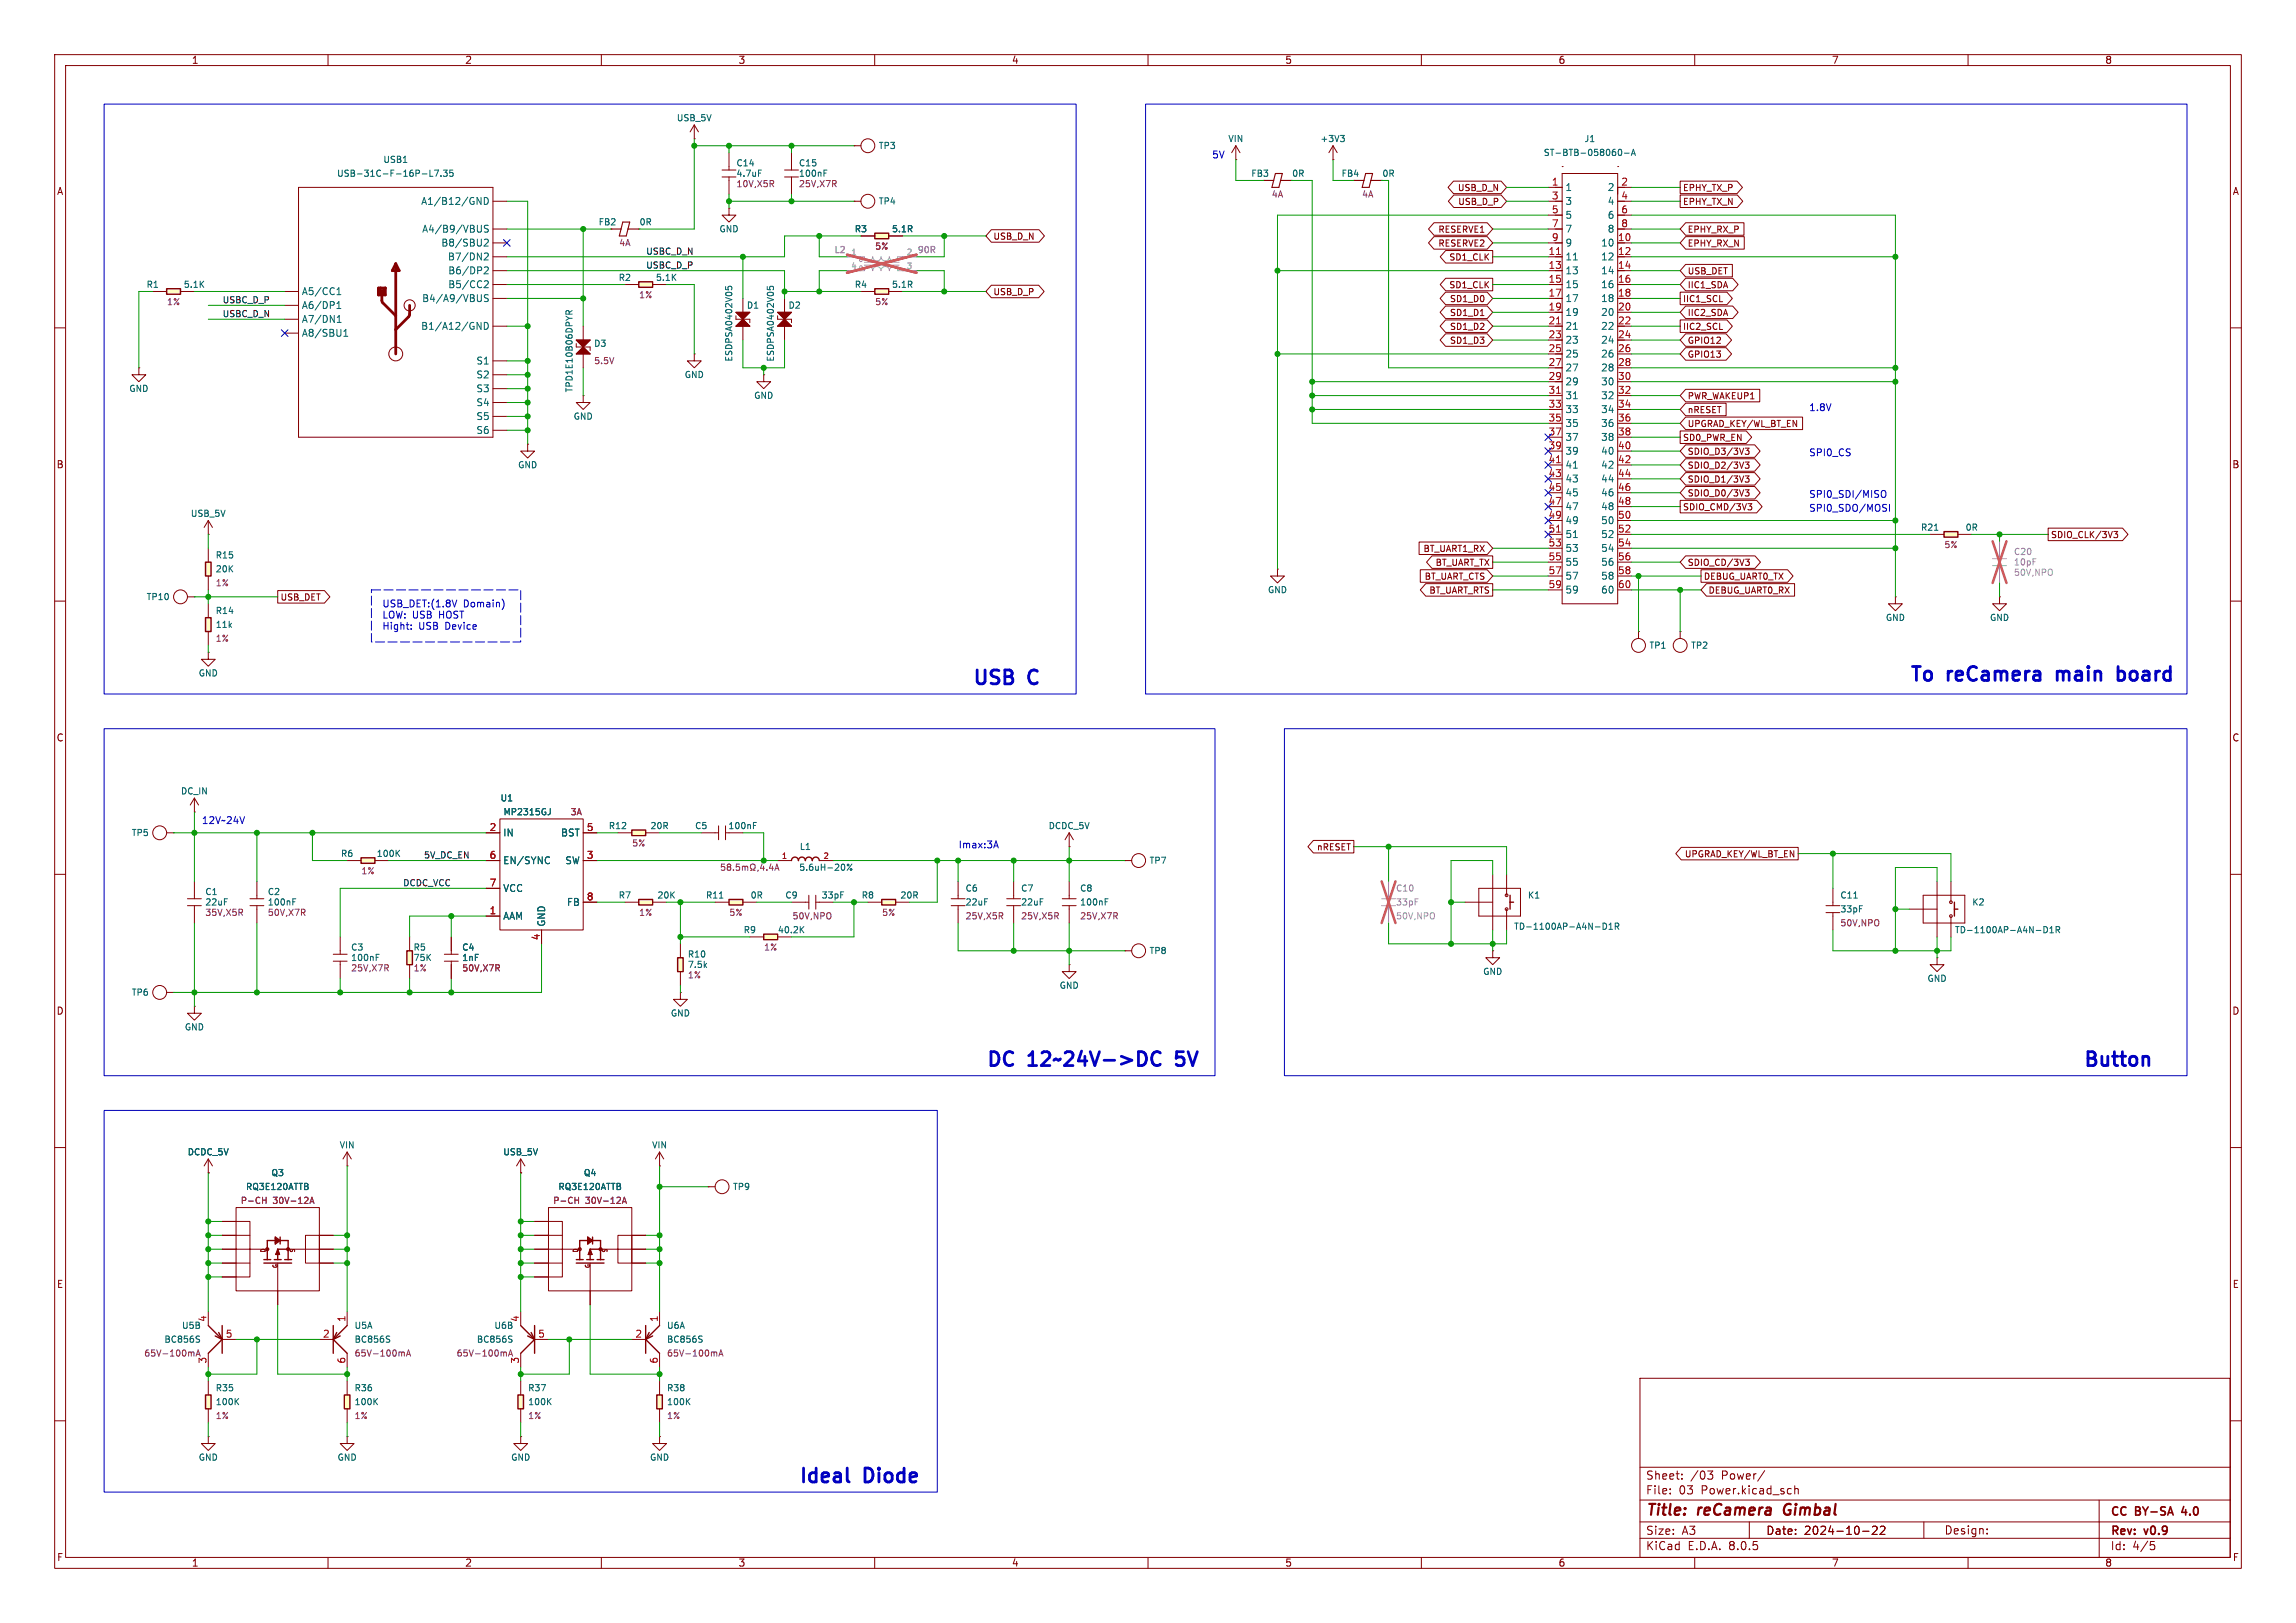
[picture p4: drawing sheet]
<svg xmlns="http://www.w3.org/2000/svg" width="420mm" height="297mm" viewBox="0 0 420 297" stroke-linecap="round" stroke-linejoin="round" font-family="sans-serif">
<defs><g id="words">
<g font-size="3.5" fill="#0000c2">
<text x="177.8" y="125.5">USB</text>
<text x="188.4" y="125.5">C</text>
<text x="349.2" y="124.8">To</text>
<text x="356.4" y="124.8">reCamera</text>
<text x="377.4" y="124.8">main</text>
<text x="389.6" y="124.8">board</text>
<text x="180.3" y="195.3">DC</text>
<text x="188.4" y="195.3">12~24V-&gt;DC</text>
<text x="216.4" y="195.3">5V</text>
<text x="381" y="195.3">Button</text>
<text x="146" y="271.5">Ideal</text>
<text x="158.3" y="271.5">Diode</text>
</g>
<g font-size="2.8" fill="#840000">
<text x="301" y="277.9">Title:</text>
<text x="310.6" y="277.9">reCamera</text>
<text x="327.2" y="277.9">Gimbal</text>
</g>
<g font-size="2.1" fill="#840000">
<text x="301" y="273.7">File:</text>
<text x="301" y="271">Sheet:</text>
<text x="307.1" y="273.7">03</text>
<text x="309.2" y="271">/03</text>
<text x="311.2" y="273.7">Power.kicad_sch</text>
<text x="314.9" y="271">Power/</text>
<text x="301" y="281.1">Size:</text>
<text x="307.6" y="281.1">A3</text>
<text x="323" y="281.1">Date:</text>
<text x="330" y="281.1">2024-10-22</text>
<text x="355.6" y="281">Design:</text>
<text x="386" y="277.8">CC</text>
<text x="386" y="281.3">Rev:</text>
<text x="390.7" y="277.8">BY-SA</text>
<text x="392.4" y="281.3">v0.9</text>
<text x="399.8" y="277.8">4.0</text>
<text x="301" y="283.9">KiCad</text>
<text x="308.7" y="283.9">E.D.A.</text>
<text x="316.3" y="283.9">8.0.5</text>
<text x="386" y="283.9">Id:</text>
<text x="390.1" y="283.9">4/5</text>
</g>
<g font-size="1.8" fill="#840000">
<text x="35" y="11.9">1</text>
<text x="85" y="11.9">2</text>
<text x="135" y="11.9">3</text>
<text x="185" y="11.9">4</text>
<text x="235" y="11.9">5</text>
<text x="285" y="11.9">6</text>
<text x="335" y="11.9">7</text>
<text x="385" y="11.9">8</text>
<text x="10.3" y="35.9">A</text>
<text x="408.3" y="35.9">A</text>
<text x="10.3" y="85.9">B</text>
<text x="408.2" y="85.9">B</text>
<text x="10.3" y="135.9">C</text>
<text x="408.2" y="135.9">C</text>
<text x="10.3" y="185.9">D</text>
<text x="408.2" y="185.9">D</text>
<text x="10.3" y="235.9">E</text>
<text x="408.3" y="235.9">E</text>
<text x="10.3" y="285.9">F</text>
<text x="35" y="286.9">1</text>
<text x="85" y="286.9">2</text>
<text x="135" y="286.9">3</text>
<text x="185" y="286.9">4</text>
<text x="235" y="286.9">5</text>
<text x="285" y="286.9">6</text>
<text x="335" y="286.9">7</text>
<text x="385" y="286.9">8</text>
<text x="408.3" y="285.9">F</text>
</g>
<g font-size="1.8" fill="#0000c2">
<text x="221.6" y="29.2">5V</text>
<text x="330.8" y="75.3">1.8V</text>
<text x="330.8" y="83.6">SPI0_CS</text>
<text x="330.8" y="93.7">SPI0_SDO/MOSI</text>
<text x="330.8" y="91.2">SPI0_SDI/MISO</text>
<text x="69.8" y="111.2">USB_DET:(1.8V</text>
<text x="69.8" y="113.3">LOW: USB</text>
<text x="80.4" y="113.3">HOST</text>
<text x="84.7" y="111.2">Domain)</text>
<text x="69.8" y="115.3">Hight:</text>
<text x="76.6" y="115.3">USB</text>
<text x="81.6" y="115.3">Device</text>
<text x="36.8" y="150.9">12V~24V</text>
<text x="175.3" y="155.3">Imax:3A</text>
</g>
<g font-size="1.8" fill="#a90000">
<text x="283.8" y="34">1</text>
<text x="296.5" y="34">2</text>
<text x="283.8" y="36.6">3</text>
<text x="283.8" y="39.1">5</text>
<text x="283.8" y="41.7">7</text>
<text x="296.5" y="36.6">4</text>
<text x="296.5" y="39.1">6</text>
<text x="296.5" y="41.7">8</text>
<text x="283.2" y="46.7">11</text>
<text x="283.8" y="44.2">9</text>
<text x="295.9" y="44.2">10</text>
<text x="295.9" y="46.7">12</text>
<text x="283.2" y="49.3">13</text>
<text x="283.2" y="51.8">15</text>
<text x="295.9" y="49.3">14</text>
<text x="295.9" y="51.8">16</text>
<text x="283.2" y="54.4">17</text>
<text x="283.2" y="56.9">19</text>
<text x="283.2" y="59.4">21</text>
<text x="295.9" y="54.4">18</text>
<text x="295.9" y="56.9">20</text>
<text x="295.9" y="59.4">22</text>
<text x="283.2" y="62">23</text>
<text x="283.2" y="64.5">25</text>
<text x="295.9" y="62">24</text>
<text x="295.9" y="64.5">26</text>
<text x="283.2" y="67.1">27</text>
<text x="283.2" y="69.6">29</text>
<text x="295.9" y="67.1">28</text>
<text x="295.9" y="69.6">30</text>
<text x="283.2" y="72.1">31</text>
<text x="283.2" y="74.7">33</text>
<text x="283.2" y="77.2">35</text>
<text x="295.9" y="72.1">32</text>
<text x="295.9" y="74.7">34</text>
<text x="295.9" y="77.2">36</text>
<text x="283.2" y="79.8">37</text>
<text x="283.2" y="82.3">39</text>
<text x="295.9" y="79.8">38</text>
<text x="295.9" y="82.3">40</text>
<text x="283.2" y="84.8">41</text>
<text x="283.2" y="87.4">43</text>
<text x="283.2" y="89.9">45</text>
<text x="295.9" y="84.8">42</text>
<text x="295.9" y="87.4">44</text>
<text x="295.9" y="89.9">46</text>
<text x="283.2" y="92.5">47</text>
<text x="283.2" y="95">49</text>
<text x="295.9" y="92.5">48</text>
<text x="295.9" y="95">50</text>
<text x="283.2" y="97.5">51</text>
<text x="283.2" y="100.1">53</text>
<text x="295.9" y="97.5">52</text>
<text x="295.9" y="100.1">54</text>
<text x="283.2" y="102.6">55</text>
<text x="283.2" y="105.2">57</text>
<text x="283.2" y="107.7">59</text>
<text x="295.9" y="102.6">56</text>
<text x="295.9" y="105.2">58</text>
<text x="295.9" y="107.7">60</text>
<text x="89.5" y="152.1">2</text>
<text x="107.2" y="152.1">5</text>
<text x="89.5" y="157.2">6</text>
<text x="107.2" y="157.2">3</text>
<text x="89.5" y="167.4">1</text>
<text x="89.5" y="162.3">7</text>
<text x="107.2" y="164.8">8</text>
<text x="98.8" y="172.2" transform="rotate(-90 98.8 172.2)">4</text>
<text x="41.2" y="244.9">5</text>
<text x="59" y="244.9">2</text>
<text x="63.2" y="242" transform="rotate(-90 63.2 242)">1</text>
<text x="98.4" y="244.9">5</text>
<text x="116.1" y="244.9">2</text>
<text x="120.4" y="242" transform="rotate(-90 120.4 242)">1</text>
<text x="37.8" y="249.6" transform="rotate(-90 37.8 249.6)">3</text>
<text x="63.2" y="249.6" transform="rotate(-90 63.2 249.6)">6</text>
<text x="95" y="249.6" transform="rotate(-90 95 249.6)">3</text>
<text x="120.4" y="249.6" transform="rotate(-90 120.4 249.6)">6</text>
</g>
<g font-size="1.8" fill="#006464">
<text x="286.3" y="35.2">1</text>
<text x="294" y="35.2">2</text>
<text x="76.9" y="37.7">A1/B12/GND</text>
<text x="286.3" y="37.7">3</text>
<text x="286.3" y="40.2">5</text>
<text x="294" y="37.7">4</text>
<text x="294" y="40.2">6</text>
<text x="77.1" y="42.8">A4/B9/VBUS</text>
<text x="80.6" y="45.3">B8/SBU2</text>
<text x="81.8" y="47.9">B7/DN2</text>
<text x="286.3" y="47.9">11</text>
<text x="286.3" y="42.8">7</text>
<text x="286.3" y="45.3">9</text>
<text x="292.8" y="45.3">10</text>
<text x="292.8" y="47.9">12</text>
<text x="294" y="42.8">8</text>
<text x="81.9" y="52.9">B5/CC2</text>
<text x="81.9" y="50.4">B6/DP2</text>
<text x="286.3" y="50.4">13</text>
<text x="286.3" y="52.9">15</text>
<text x="292.8" y="50.4">14</text>
<text x="292.8" y="52.9">16</text>
<text x="55.1" y="54.2">A5/CC1</text>
<text x="55.1" y="56.7">A6/DP1</text>
<text x="55.1" y="59.3">A7/DN1</text>
<text x="77.1" y="55.5">B4/A9/VBUS</text>
<text x="286.3" y="55.5">17</text>
<text x="286.3" y="58">19</text>
<text x="292.8" y="55.5">18</text>
<text x="292.8" y="58">20</text>
<text x="55.1" y="61.8">A8/SBU1</text>
<text x="76.9" y="60.6">B1/A12/GND</text>
<text x="286.3" y="60.6">21</text>
<text x="286.3" y="63.1">23</text>
<text x="286.3" y="65.6">25</text>
<text x="292.8" y="60.6">22</text>
<text x="292.8" y="63.1">24</text>
<text x="292.8" y="65.6">26</text>
<text x="87" y="66.9">S1</text>
<text x="87" y="69.4">S2</text>
<text x="87" y="72">S3</text>
<text x="286.3" y="68.2">27</text>
<text x="286.3" y="70.7">29</text>
<text x="292.8" y="68.2">28</text>
<text x="292.8" y="70.7">30</text>
<text x="87" y="74.5">S4</text>
<text x="87" y="77.1">S5</text>
<text x="286.3" y="73.3">31</text>
<text x="286.3" y="75.8">33</text>
<text x="292.8" y="73.3">32</text>
<text x="292.8" y="75.8">34</text>
<text x="87" y="79.6">S6</text>
<text x="286.3" y="78.3">35</text>
<text x="286.3" y="80.9">37</text>
<text x="286.3" y="83.4">39</text>
<text x="292.8" y="78.3">36</text>
<text x="292.8" y="80.9">38</text>
<text x="292.8" y="83.4">40</text>
<text x="286.3" y="86">41</text>
<text x="286.3" y="88.5">43</text>
<text x="292.8" y="86">42</text>
<text x="292.8" y="88.5">44</text>
<text x="286.3" y="91">45</text>
<text x="286.3" y="93.6">47</text>
<text x="292.8" y="91">46</text>
<text x="292.8" y="93.6">48</text>
<text x="286.3" y="98.7">51</text>
<text x="286.3" y="101.2">53</text>
<text x="286.3" y="96.1">49</text>
<text x="292.8" y="98.7">52</text>
<text x="292.8" y="101.2">54</text>
<text x="292.8" y="96.1">50</text>
<text x="286.3" y="103.7">55</text>
<text x="286.3" y="106.3">57</text>
<text x="292.8" y="103.7">56</text>
<text x="292.8" y="106.3">58</text>
<text x="286.3" y="108.8">59</text>
<text x="292.8" y="108.8">60</text>
<text x="91.9" y="153.3">IN</text>
<text x="102.5" y="153.3">BST</text>
<text x="91.9" y="158.3">EN/SYNC</text>
<text x="103.3" y="158.3">SW</text>
<text x="91.9" y="163.4">VCC</text>
<text x="103.6" y="166">FB</text>
<text x="91.9" y="168.5">AAM</text>
<text x="99.9" y="169.7" transform="rotate(-90 99.9 169.7)">GND</text>
<text x="37.8" y="242" transform="rotate(-90 37.8 242)">4</text>
<text x="95" y="242" transform="rotate(-90 95 242)">4</text>
</g>
<g font-size="1.6" fill="#006464">
<text x="123.7" y="22.4">USB_5V</text>
<text x="160.6" y="27.5">TP3</text>
<text x="224.6" y="26.2">VIN</text>
<text x="241.4" y="26.2">+3V3</text>
<text x="282.3" y="28.7">ST-BTB-058060-A</text>
<text x="289.7" y="26.2">J1</text>
<text x="61.6" y="32.6">USB-31C-F-16P-L7.35</text>
<text x="70" y="30">USB1</text>
<text x="134.6" y="30.6">C14</text>
<text x="146" y="30.6">C15</text>
<text x="228.8" y="32.6">FB3</text>
<text x="236.3" y="32.6">0R</text>
<text x="245.3" y="32.6">FB4</text>
<text x="109.4" y="41.4">FB2</text>
<text x="116.9" y="41.4">0R</text>
<text x="160.6" y="37.6">TP4</text>
<text x="131.5" y="42.7">GND</text>
<text x="156.2" y="42.7">R3</text>
<text x="26.7" y="52.9">R1</text>
<text x="33.5" y="52.9">5.1K</text>
<text x="113.1" y="51.6">R2</text>
<text x="119.9" y="51.6">5.1K</text>
<text x="156.2" y="52.9">R4</text>
<text x="163.1" y="52.9">5.1R</text>
<text x="136.5" y="56.7">D1</text>
<text x="144.1" y="56.7">D2</text>
<text x="108.6" y="63.7">D3</text>
<text x="23.5" y="71.9">GND</text>
<text x="104.9" y="71.9" transform="rotate(-90 104.9 71.9)">TPD1E10B06DPYR</text>
<text x="125.1" y="69.4">GND</text>
<text x="134.2" y="66.3" transform="rotate(-90 134.2 66.3)">ESDPSA0402V05</text>
<text x="141.8" y="66.3" transform="rotate(-90 141.8 66.3)">ESDPSA0402V05</text>
<text x="104.8" y="77">GND</text>
<text x="137.8" y="73.2">GND</text>
<text x="94.7" y="85.9">GND</text>
<text x="34.8" y="94.8">USB_5V</text>
<text x="351.3" y="97.3">R21</text>
<text x="359.5" y="97.3">0R</text>
<text x="39.4" y="102.4">R15</text>
<text x="39.4" y="104.9">20K</text>
<text x="26.7" y="110">TP10</text>
<text x="39.4" y="112.6">R14</text>
<text x="231.8" y="108.8">GND</text>
<text x="344.9" y="113.8">GND</text>
<text x="363.9" y="113.8">GND</text>
<text x="39.4" y="115.1">11k</text>
<text x="301.6" y="118.9">TP1</text>
<text x="309.2" y="118.9">TP2</text>
<text x="36.2" y="124">GND</text>
<text x="33" y="145.6">DC_IN</text>
<text x="91.5" y="146.9">U1</text>
<text x="92" y="149.4">MP2315GJ</text>
<text x="24" y="153.2">TP5</text>
<text x="111.3" y="151.9">R12</text>
<text x="118.9" y="151.9">20R</text>
<text x="127" y="151.9">C5</text>
<text x="133.1" y="151.9">100nF</text>
<text x="146.2" y="155.7">L1</text>
<text x="191.7" y="151.9">DCDC_5V</text>
<text x="62.3" y="157">R6</text>
<text x="68.8" y="157">100K</text>
<text x="146.1" y="159.6">5.6uH-20%</text>
<text x="210.2" y="158.3">TP7</text>
<text x="37.5" y="164">C1</text>
<text x="48.9" y="164">C2</text>
<text x="113.1" y="164.6">R7</text>
<text x="120.1" y="164.6">20K</text>
<text x="129" y="164.6">R11</text>
<text x="137.2" y="164.6">0R</text>
<text x="143.5" y="164.6">C9</text>
<text x="150.2" y="164.6">33pF</text>
<text x="157.5" y="164.6">R8</text>
<text x="164.6" y="164.6">20R</text>
<text x="176.5" y="163.4">C6</text>
<text x="176.5" y="165.9">22uF</text>
<text x="186.7" y="163.4">C7</text>
<text x="186.7" y="165.9">22uF</text>
<text x="197.5" y="163.4">C8</text>
<text x="197.5" y="165.9">100nF</text>
<text x="279.4" y="164.6">K1</text>
<text x="336.5" y="164.6">C11</text>
<text x="336.5" y="167.2">33pF</text>
<text x="360.7" y="165.9">K2</text>
<text x="135.9" y="171">R9</text>
<text x="142.2" y="171">40.2K</text>
<text x="276.8" y="170.3">TD-1100AP-A4N-D1R</text>
<text x="357.5" y="171">TD-1100AP-A4N-D1R</text>
<text x="64.1" y="174.2">C3</text>
<text x="75.6" y="174.2">R5</text>
<text x="75.6" y="176.1">75K</text>
<text x="84.4" y="174.2">C4</text>
<text x="125.7" y="175.4">R10</text>
<text x="125.7" y="177.3">7.5k</text>
<text x="210.2" y="174.8">TP8</text>
<text x="271.2" y="178.6">GND</text>
<text x="352.5" y="179.9">GND</text>
<text x="24" y="182.4">TP6</text>
<text x="193.7" y="181.1">GND</text>
<text x="33.7" y="188.8">GND</text>
<text x="122.6" y="186.2">GND</text>
<text x="34.2" y="211.6">DCDC_5V</text>
<text x="49.5" y="215.4">Q3</text>
<text x="62" y="210.4">VIN</text>
<text x="92" y="211.6">USB_5V</text>
<text x="106.7" y="215.4">Q4</text>
<text x="119.2" y="210.4">VIN</text>
<text x="44.9" y="218">RQ3E120ATTB</text>
<text x="102" y="218">RQ3E120ATTB</text>
<text x="134" y="218">TP9</text>
<text x="30" y="245.9">BC856S</text>
<text x="33.2" y="243.4">U5B</text>
<text x="64.8" y="243.4">U5A</text>
<text x="64.8" y="245.9">BC856S</text>
<text x="87.1" y="245.9">BC856S</text>
<text x="90.3" y="243.4">U6B</text>
<text x="121.9" y="243.4">U6A</text>
<text x="121.9" y="245.9">BC856S</text>
<text x="39.4" y="254.8">R35</text>
<text x="39.4" y="257.3">100K</text>
<text x="64.8" y="254.8">R36</text>
<text x="64.8" y="257.3">100K</text>
<text x="96.5" y="254.8">R37</text>
<text x="96.5" y="257.3">100K</text>
<text x="121.9" y="254.8">R38</text>
<text x="121.9" y="257.3">100K</text>
<text x="36.2" y="267.5">GND</text>
<text x="61.6" y="267.5">GND</text>
<text x="93.4" y="267.5">GND</text>
<text x="118.8" y="267.5">GND</text>
</g>
<g font-size="1.6" fill="#840084">
<text x="134.6" y="32.6">4.7uF</text>
<text x="134.6" y="34.5">10V,X5R</text>
<text x="146" y="32.6">100nF</text>
<text x="146" y="34.5">25V,X7R</text>
<text x="232.5" y="36.4">4A</text>
<text x="249" y="36.4">4A</text>
<text x="113.2" y="45.3">4A</text>
<text x="160" y="45.9">5%</text>
<text x="30.4" y="56">1%</text>
<text x="116.8" y="54.8">1%</text>
<text x="160" y="56">5%</text>
<text x="108.6" y="66.8">5.5V</text>
<text x="355.6" y="100.5">5%</text>
<text x="39.4" y="107.5">1%</text>
<text x="39.4" y="117.6">1%</text>
<text x="104.3" y="149.4">3A</text>
<text x="115.5" y="155.1">5%</text>
<text x="66" y="160.2">1%</text>
<text x="37.5" y="165.9">22uF</text>
<text x="37.5" y="167.8">35V,X5R</text>
<text x="48.9" y="165.9">100nF</text>
<text x="48.9" y="167.8">50V,X7R</text>
<text x="116.8" y="167.8">1%</text>
<text x="133.3" y="167.8">5%</text>
<text x="161.2" y="167.8">5%</text>
<text x="144.9" y="168.4">50V,NPO</text>
<text x="176.5" y="168.4">25V,X5R</text>
<text x="186.7" y="168.4">25V,X5R</text>
<text x="197.5" y="168.4">25V,X7R</text>
<text x="336.5" y="169.7">50V,NPO</text>
<text x="64.1" y="176.1">100nF</text>
<text x="64.1" y="178">25V,X7R</text>
<text x="75.6" y="178">1%</text>
<text x="84.4" y="176.1">1nF</text>
<text x="84.4" y="178">50V,X7R</text>
<text x="125.7" y="179.2">1%</text>
<text x="139.7" y="174.2">1%</text>
<text x="43.9" y="220.5">P-CH</text>
<text x="49.9" y="220.5">30V-12A</text>
<text x="101.1" y="220.5">P-CH</text>
<text x="107.1" y="220.5">30V-12A</text>
<text x="26.3" y="248.5">65V-100mA</text>
<text x="64.8" y="248.5">65V-100mA</text>
<text x="83.4" y="248.5">65V-100mA</text>
<text x="121.9" y="248.5">65V-100mA</text>
<text x="39.4" y="259.9">1%</text>
<text x="64.8" y="259.9">1%</text>
<text x="96.5" y="259.9">1%</text>
<text x="121.9" y="259.9">1%</text>
</g>
<text font-size="1.6" fill="#009600" x="252.8" y="32.6">0R</text>
<g font-size="1.6" fill="#840000">
<text x="266.6" y="35.2">USB_D_N</text>
<text x="307.8" y="35.2">EPHY_TX_P</text>
<text x="266.6" y="37.7">USB_D_P</text>
<text x="307.8" y="37.7">EPHY_TX_N</text>
<text x="163.1" y="42.7">5.1R</text>
<text x="181.6" y="44.1">USB_D_N</text>
<text x="263" y="42.8">RESERVE1</text>
<text x="263" y="45.3">RESERVE2</text>
<text x="265" y="47.9">SD1_CLK</text>
<text x="308.6" y="45.3">EPHY_RX_N</text>
<text x="308.6" y="42.8">EPHY_RX_P</text>
<text x="265" y="53">SD1_CLK</text>
<text x="308.6" y="50.4">USB_DET</text>
<text x="308.6" y="53">IIC1_SDA</text>
<text x="181.6" y="54.2">USB_D_P</text>
<text x="265.1" y="58">SD1_D1</text>
<text x="265.1" y="55.5">SD1_D0</text>
<text x="307.8" y="55.5">IIC1_SCL</text>
<text x="308.6" y="58">IIC2_SDA</text>
<text x="265.1" y="63.1">SD1_D3</text>
<text x="265.1" y="60.6">SD1_D2</text>
<text x="307.8" y="60.6">IIC2_SCL</text>
<text x="308.6" y="63.1">GPIO12</text>
<text x="308.6" y="65.7">GPIO13</text>
<text x="308.6" y="75.8">nRESET</text>
<text x="308.6" y="73.3">PWR_WAKEUP1</text>
<text x="307.8" y="80.9">SD0_PWR_EN</text>
<text x="308.6" y="83.4">SDIO_D3/3V3</text>
<text x="308.6" y="78.4">UPGRAD_KEY/WL_BT_EN</text>
<text x="308.6" y="86">SDIO_D2/3V3</text>
<text x="308.6" y="88.5">SDIO_D1/3V3</text>
<text x="307.8" y="93.6">SDIO_CMD/3V3</text>
<text x="308.6" y="91.1">SDIO_D0/3V3</text>
<text x="260.3" y="101.2">BT_UART1_RX</text>
<text x="375.1" y="98.7">SDIO_CLK/3V3</text>
<text x="260.5" y="106.3">BT_UART_CTS</text>
<text x="262.5" y="103.8">BT_UART_TX</text>
<text x="308.6" y="103.8">SDIO_CD/3V3</text>
<text x="311.6" y="106.3">DEBUG_UART0_TX</text>
<text x="51.2" y="110.1">USB_DET</text>
<text x="261.3" y="108.8">BT_UART_RTS</text>
<text x="312.4" y="108.8">DEBUG_UART0_RX</text>
<text x="240.8" y="155.8">nRESET</text>
<text x="308.1" y="157.1">UPGRAD_KEY/WL_BT_EN</text>
</g>
<g font-size="1.6" fill="#0f0f0f">
<text x="118.1" y="46.7">USBC_D_N</text>
<text x="118.1" y="49.2">USBC_D_P</text>
<text x="40.6" y="58.1">USBC_D_N</text>
<text x="40.6" y="55.6">USBC_D_P</text>
<text x="77.5" y="157.2">5V_DC_EN</text>
<text x="73.7" y="162.2">DCDC_VCC</text>
</g>
<g font-size="1.6" fill="#989898">
<text x="152.5" y="46.5">L2</text>
<text x="167.8" y="46.5">90R</text>
<text x="368.3" y="101.8">C20</text>
<text x="255.3" y="163.4">C10</text>
<text x="255.3" y="165.9">33pF</text>
</g>
<g font-size="1.6" fill="#a1a1a1">
<text x="368.3" y="103.7">10pF</text>
<text x="368.3" y="105.6">50V,NPO</text>
<text x="255.3" y="168.4">50V,NPO</text>
</g>
<g font-size="1.4" fill="#aaa">
<text x="155.6" y="46.7">1</text>
<text x="165.8" y="46.7">2</text>
<text x="155.6" y="49.3">4</text>
<text x="165.8" y="49.3">3</text>
</g>
<g font-size="1.4" fill="#a90000">
<text x="142.9" y="157.2">1</text>
<text x="150.5" y="157.2">2</text>
</g>
<g font-size="1.1" fill="#840000">
<text x="48.8" y="229.3" transform="rotate(-90 48.8 229.3)">D</text>
<text x="51" y="232.2" transform="rotate(-90 51 232.2)">G</text>
<text x="54.2" y="229.3" transform="rotate(-90 54.2 229.3)">S</text>
<text x="105.9" y="229.3" transform="rotate(-90 105.9 229.3)">D</text>
<text x="108.1" y="232.2" transform="rotate(-90 108.1 232.2)">G</text>
<text x="111.3" y="229.3" transform="rotate(-90 111.3 229.3)">S</text>
</g>
</g></defs>
<g fill="none" stroke="#840000" stroke-width=".18">
<path d="M10 10h400v277h-400zM12 12h396v273h-396zM60 10v2M110 10v2M160 10v2M210 10v2M260 10v2M310 10v2M360 10v2M127 25.4h.1M127 22.9l-.8 1.2M127 22.9v2.5"/>
<path d="M127 22.9l.8 1.2M132.1 32.4h2.5M132.1 31.1h2.5M133.3 38.1v1.3h1.3l-1.3 1.2-1.2-1.2h1.2M133.3 38.1h.1M133.3 27.9v3.2M133.3 32.4v3.2M156.2 26.7h.1M156.2 26.7h1.3M10 60h2M134.6 57.2l2.6 2.5h-2.6l2.6-2.5zM134.6 58.4h2.6v.7"/>
<path d="M135.9 54.6v2.6M135.9 59.7v2.5M408 60h2M10 110h2M408 110h2M10 160h2M408 160h2M34.3 165.7h2.5M34.3 164.5h2.5M35.6 161.3v3.2M35.6 165.7v3.2M10 210h2"/>
<path d="M408 210h2M10 260h2M300 252.2h107.9v32.8h-107.9zM408 260h2M300 278.5h108M300 274.5h108M300 268.5h108M305.5 273.2v.2M305.5 272.5v.1M307.7 270.5v.2M307.7 269.8v.1M312.4 269.2h.9l-.5 .6 .4 .1 .1 .5-.3 .3h-.4"/>
<path d="M320 278.5v3M322.8 269.1l-1.3 1.9M327.5 272.4l.2 .1M327.7 273.3l-.2 .1M328.3 271.9v1.5M328.3 272.5l.2-.1 .4 .1v.9M342.5 279.4l.6-.1 .2 .1 .1 .3-1 1.1h1M343.9 279.4l.6-.1 .2 .1 .1 .3-.9 1.1h.9M351.9 278.5v2.9M363.5 279.8v.1M384 274.5v10.5M60 285v2"/>
<path d="M110 285v2M160 285v2M210 285v2M260 285v2M300 281.5h108M310 285v2M340.7 280.2h1.2M360 285v2M363.5 280.6v.1M393.4 282.1h.7M393.5 282.7h.4l.3 .2-.2 .6-.5 .1"/>
<circle cx="158.8" cy="26.7" r="1.27"/>
</g>
<path d="M326.6 275.5a1.26 1.26 0 0 0 0 1.6" fill="none" stroke="#840000" stroke-width=".4"/>
<path d="M399.5 275.7l-.4 1.1h.9" fill="none" stroke="#840000" stroke-width=".3"/>
<g fill="#840000" stroke="#840000" stroke-width=".18">
<path d="M134.6 59.7l1.3-1.3 1.3 1.3z"/>
<path d="M134.6 57.2h2.6l-1.3 1.2z"/>
</g>
<path d="M138.7 31.1h.6M132.7 52.4v.6M133.2 53v-.4l.2-.2 .4 .1v.5M41 164.5h.6" fill="none" stroke="#006464" stroke-width=".18"/>
<path d="M141.1 33.6l.4 .6M141.5 33.1v.4M44 167l.4 .5M44.3 166.5v.4" fill="none" stroke="#840084" stroke-width=".18"/>
<path d="M37.6 255.3h1v2.5h-1z" fill="#ffffc2"/>
<path d="M37.6 255.3h1v2.5h-1z" fill="none" stroke="#840000" stroke-width=".25"/>
<g fill="none" stroke="#840000" stroke-width=".18">
<path d="M120.6 213.4h.1M120.6 210.8l-.7 1.3M120.6 210.8v2.6M120.6 210.8l.8 1.3M129.5 217.2h.1M129.5 217.2h1.3M38.1 252.7v2.6M38.1 257.8v2.5"/>
<circle cx="132.1" cy="217.2" r="1.27"/>
</g>
<path d="M43.2 256.4l.5 .7M43.7 255.9l-.7 .7" fill="none" stroke="#006464" stroke-width=".18"/>
<path d="M116.8 164.6h2.6v1h-2.6z" fill="#ffffc2"/>
<path d="M116.8 164.6h2.6v1h-2.6z" fill="none" stroke="#840000" stroke-width=".25"/>
<path d="M114.3 165.1h2.5M119.4 165.1h2.5" fill="none" stroke="#840000" stroke-width=".18"/>
<path d="M124 175.3h1v2.5h-1z" fill="#ffffc2"/>
<path d="M124 175.3h1v2.5h-1z" fill="none" stroke="#840000" stroke-width=".25"/>
<path d="M124.5 172.7v2.6M124.5 177.8v2.5" fill="none" stroke="#840000" stroke-width=".18"/>
<path d="M116.8 51.6h2.6v1h-2.6z" fill="#ffffc2"/>
<path d="M116.8 51.6h2.6v1h-2.6z" fill="none" stroke="#840000" stroke-width=".25"/>
<path d="M114.3 52.1h2.5M127 64.8v1.2h1.3l-1.3 1.3-1.3-1.3h1.3M127 64.8h.1M144.8 165.1h3.2M148 163.8v2.6M149.2 163.8v2.6M149.2 165.1h.7M124.5 181.6v1.3h1.2l-1.2 1.3-1.3-1.3h1.3M124.5 181.6h.1" fill="none" stroke="#840000" stroke-width=".18"/>
<path d="M153.8 163.2h.5" fill="none" stroke="#006464" stroke-width=".18"/>
<path d="M111.8 41.9h1.8M113.9 40.6h1.3l-.6 2.6h-1.3zM114.9 41.9h1.9" fill="none" stroke="#840000" stroke-width=".2"/>
<path d="M139.7 170.9h2.5v1.1h-2.5z" fill="#ffffc2"/>
<path d="M139.7 170.9h2.5v1.1h-2.5z" fill="none" stroke="#840000" stroke-width=".25"/>
<path d="M137.2 171.5h2.5" fill="none" stroke="#840000" stroke-width=".18"/>
<path d="M146.5 170l.5 .7M147 169.6l-.6 .6" fill="none" stroke="#006464" stroke-width=".18"/>
<path d="M161.3 164.6h2.5v1h-2.5z" fill="#ffffc2"/>
<path d="M161.3 164.6h2.5v1h-2.5z" fill="none" stroke="#840000" stroke-width=".25"/>
<path d="M158.7 165.1h2.6M163.8 165.1h2.6" fill="none" stroke="#840000" stroke-width=".18"/>
<path d="M133.3 164.6h2.6v1h-2.6z" fill="#ffffc2"/>
<path d="M144.8 157.5a.64 .64 0 0 1 .6-.7 .64 .64 0 0 1 .6 .7 .64 .64 0 0 1 .7-.7 .64 .64 0 0 1 .6 .7 .64 .64 0 0 1 .7-.7 .64 .64 0 0 1 .6 .7 .64 .64 0 0 1 .6-.7 .64 .64 0 0 1 .7 .7M133.3 164.6h2.6v1h-2.6z" fill="none" stroke="#840000" stroke-width=".25"/>
<g fill="none" stroke="#840000" stroke-width=".18">
<path d="M30.5 152.4h1.2M31.7 152.4h.1M35.6 148.6h.1M35.6 146.1l-.8 1.2M35.6 146.1v2.5M35.6 146.1l.7 1.2M88.9 152.4h2.5M88.9 157.5h2.5M91.4 149.9h15.3v20.3h-15.3zM106.7 152.4h2.5M106.7 157.5h2.5M142.2 157.5h2.6"/>
<path d="M149.9 157.5h2.5M81.3 175.9h2.5M81.3 174.6h2.5M82.5 171.5v3.1M82.5 175.9v3.2M88.9 167.6h2.5M88.9 162.6h2.5M99.1 170.2v2.5M106.7 165.1h2.5M130.8 165.1h2.5M135.9 165.1h2.5M95.2 214.6h.1"/>
<path d="M95.2 212.1l-.7 1.3M95.2 212.1v2.5M95.2 212.1l.8 1.3"/>
<circle cx="29.2" cy="152.4" r="1.27"/>
</g>
<g fill="none" stroke="#006464" stroke-width=".18">
<path d="M100.3 156.8l.2 .1M100.5 157.9l-.2 .2M100.7 148v.8l-.4 .3M155.8 158.1l-.8 1.2M131.6 164.4h.7"/>
<circle cx="155.1" cy="158.3" r=".16"/>
<circle cx="155.7" cy="159.1" r=".16"/>
</g>
<g fill="none" stroke="#840084" stroke-width=".18">
<path d="M132.5 158.1h-.5l-.1 .6 .2-.1h.4l.1 .2-.1 .4-.1 .1-.5-.1M133.2 158.6l-.2-.2 .2-.3h.3l.2 .2-.2 .3M133.2 158.6l-.2 .2 .1 .4 .1 .1 .4-.1 .1-.1-.1-.4-.1-.1M133.2 158.6h.3M134.2 159.2v.1M135.3 158.1h-.6v.6l.1-.1h.4l.1 .2v.4l-.2 .1-.4-.1M135.8 158.6l.3-.1 .2 .2M135.8 158.5v.8M136.3 158.7l.2-.2 .2 .1 .1 .7M136.3 158.7v.6M137.3 159.3h.2v-.2a.49 .49 0 0 1-.2-.7 .49 .49 0 0 1 .7-.2l.1 .5-.2 .4v.2h.2M138.7 159.2l-.1 .2"/>
<path d="M139.4 158.1l-.3 .8h.7M139.7 158.5v.8M140.3 159.2v.1M141 158.1l-.2 .8h.7M141.3 158.5v.8M141.7 159.3l.4-1.2 .4 1.2M141.8 158.9h.6M91 177.1l.4 .6M91.3 176.7v.3"/>
</g>
<path d="M74.4 174h1v2.5h-1z" fill="#ffffc2"/>
<path d="M74.4 174h1v2.5h-1z" fill="none" stroke="#840000" stroke-width=".25"/>
<path d="M61 175.9h2.5M61 174.6h2.5M62.2 171.5v3.1M62.2 175.9v3.2M74.9 171.5v2.5M74.9 176.5v2.6" fill="none" stroke="#840000" stroke-width=".18"/>
<path d="M68.8 175.2h.4M68.8 174.6h.6" fill="none" stroke="#006464" stroke-width=".18"/>
<path d="M70.7 177.1l.3 .6M71 176.7v.3" fill="none" stroke="#840084" stroke-width=".18"/>
<path d="M66 157h2.6v1h-2.6z" fill="#ffffc2"/>
<path d="M66 157h2.6v1h-2.6z" fill="none" stroke="#840000" stroke-width=".25"/>
<g fill="none" stroke="#840000" stroke-width=".18">
<path d="M63.5 157.5h2.5M128.3 152.4h3.1M131.4 151.1v2.6M132.7 151.1v2.6M132.7 152.4h.6M195.6 154.9h.1M195.6 152.4v2.5M195.6 152.4l-.8 1.3M195.6 152.4l.7 1.3M205.7 157.5h.1M205.7 157.5h1.3M45.7 165.7h2.6"/>
<path d="M45.7 164.5h2.6M47 161.3v3.2M47 165.7v3.2M174 165.7h2.5M174 164.5h2.5M175.3 161.3v3.2M175.3 165.7v3.2M184.1 165.7h2.6M184.1 164.5h2.6M185.4 161.3v3.2M185.4 165.7v3.2M194.3 165.7h2.5"/>
<path d="M194.3 164.5h2.5M195.6 176.5v1.3h1.2l-1.2 1.3-1.3-1.3h1.3M195.6 176.5h.1M195.6 161.3v3.2M195.6 165.7v3.2M205.7 174h.1M205.7 174h1.3M30.5 181.6h1.2M31.7 181.6h.1"/>
<circle cx="208.3" cy="157.5" r="1.27"/>
<circle cx="208.3" cy="174" r="1.27"/>
<circle cx="29.2" cy="181.6" r="1.27"/>
</g>
<path d="M72.6 156.1l.5 .6M73.1 155.6l-.6 .6M137.8 151.1h.4M137.8 150.5h.6M53.6 165h.3M53.6 164.5h.5M180.1 164.5h.6M190.3 164.5h.5M202.2 165h.3M202.2 164.5h.5" fill="none" stroke="#006464" stroke-width=".18"/>
<path d="M55.4 167l.4 .5M55.7 166.5v.4M183.1 167.6l.3 .6M183.4 167.1v.4M193.2 167.6l.4 .6M193.5 167.1v.4M204 167.6l.4 .6M204.3 167.1v.4" fill="none" stroke="#840084" stroke-width=".18"/>
<path d="M115.6 151.9h2.5v1h-2.5z" fill="#ffffc2"/>
<path d="M115.6 151.9h2.5v1h-2.5z" fill="none" stroke="#840000" stroke-width=".25"/>
<path d="M113 152.4h2.6M118.1 152.4h2.5M35.6 184.2v1.2h1.2l-1.2 1.3-1.3-1.3h1.3M35.6 184.2h.1M38.1 214.6h.1M38.1 212.1l-.8 1.3M38.1 212.1v2.5M38.1 212.1l.8 1.3M63.5 213.4h.1M63.5 210.8l-.8 1.3M63.5 210.8v2.6M63.5 210.8l.8 1.3" fill="none" stroke="#840000" stroke-width=".18"/>
<path d="M160 42.7h2.6v1h-2.6z" fill="#ffffc2"/>
<path d="M160 42.7h2.6v1h-2.6z" fill="none" stroke="#840000" stroke-width=".25"/>
<g fill="none" stroke="#840000" stroke-width=".18">
<path d="M156.2 36.8h.1M156.2 36.8h1.3M157.5 43.2h2.5M95.2 262.9v1.3h1.3l-1.3 1.2-1.2-1.2h1.2M95.2 262.9h.1"/>
<circle cx="158.8" cy="36.8" r="1.27"/>
</g>
<path d="M160 52.8h2.6v1h-2.6z" fill="#ffffc2"/>
<path d="M160 52.8h2.6v1h-2.6zM95.2 242.6l2.6 2.5M96.5 244.5l1.3 .6M97.2 243.8l.6 1.3M97.8 242.6v5M97.8 245.1l-2.6 2.5" fill="none" stroke="#840000" stroke-width=".25"/>
<path d="M157.5 53.3h2.5M95.2 240v2.6M95.2 247.6v2.6M97.8 245.1h2.5" fill="none" stroke="#840000" stroke-width=".18"/>
<path d="M93.4 245.1l.3 .2-.3 .3M93.5 244.5h.2" fill="none" stroke="#006464" stroke-width=".18"/>
<path d="M92.3 247.4l.3 .2v.6M93 248.2l.4-1.2 .4 1.2M93.1 247.8h.6" fill="none" stroke="#840084" stroke-width=".18"/>
<path d="M30.5 52.8h2.5v1h-2.5z" fill="#ffffc2"/>
<path d="M30.5 52.8h2.5v1h-2.5z" fill="none" stroke="#840000" stroke-width=".25"/>
<g fill="none" stroke="#840000" stroke-width=".18">
<path d="M54.6 34.3h35.6v45.7h-35.6zM90.2 36.8h2.5M27.9 53.3h2.6M52.1 53.3h2.5M52.1 55.9h2.5M52.1 58.4h2.5M90.2 41.9h2.5M90.2 59.7h2.5M90.2 54.6h2.5M90.2 52.1h2.5M90.2 49.5h2.5M90.2 47h2.5"/>
<path d="M90.2 44.5h2.5M106.7 59.7v2.5M25.4 67.3v1.3h1.3l-1.3 1.3-1.3-1.3h1.3M25.4 67.3h.1M52.1 61h2.5M90.2 66h2.5M90.2 68.6h2.5M90.2 71.1h2.5M90.2 73.7h2.5M90.2 76.2h2.5M90.2 78.7h2.5M105.4 62.2l2.5 2.6h-2.5l2.5-2.6z"/>
<path d="M105.4 63.5h2.5v.6M106.7 72.4v1.3h1.2l-1.2 1.2-1.3-1.2h1.3M106.7 72.4h.1M106.7 64.8v2.5M139.7 68.6v1.3h1.3l-1.3 1.2-1.3-1.2h1.3M139.7 68.6h.1M38.1 97.8h.1M38.1 95.3l-.8 1.2M38.1 95.3v2.5M38.1 95.3l.8 1.2M96.5 81.3v1.3h1.3l-1.3 1.2-1.3-1.2h1.3M96.5 81.3h.1"/>
<path d="M34.3 109.2h1.3M35.6 109.2h.1M38.1 119.4v1.3h1.3l-1.3 1.2-1.3-1.2h1.3M38.1 119.4h.1"/>
<circle cx="74.9" cy="55.9" r="1.02"/>
<circle cx="72.4" cy="64.8" r="1.27"/>
<circle cx="33" cy="109.2" r="1.27"/>
</g>
<g fill="#840000" stroke="#840000" stroke-width=".18">
<path d="M105.4 64.8l1.3-1.3 1.2 1.3z"/>
<path d="M105.4 62.2h2.5l-1.2 1.3z"/>
</g>
<g fill="none" stroke="#006464" stroke-width=".18">
<path d="M73.8 29.7h.6M78.6 31.1v1.2h.6M79.5 31.1h.7l-.5 1.2M80.7 32.2v.1M81.1 31.1h.7l-.4 .5 .4 .1v.5l-.2 .1-.5-.1M82.8 31.1h-.5l-.1 .6 .2-.1h.4l.1 .2-.1 .4-.1 .1-.5-.1M87.3 36.1l.7 1.3v-1.3M88.6 36.1a.64 .64 0 0 1 .7 .7 .64 .64 0 0 1-.7 .6zM61.6 53.9h.8M61.6 53l.4-.4v1.3M61.6 55.6l.4-.4v1.3M61.6 56.5h.8"/>
<path d="M61.7 59h.7M61.7 58.1l.4-.4v1.3M87.3 59l.7 1.3v-1.3M88 41.2v1l-.2 .3h-.2M88 53.9v1l-.1 .2-.3 .1M88.6 59a.64 .64 0 0 1 .7 .6 .64 .64 0 0 1-.7 .7zM88.6 43.9l.5-.1 .2 .3-.8 .9h.8M88.6 46.4l.5-.1 .2 .4-.8 .9h.8M88.6 49l.5-.2 .2 .4-.8 .9h.8M88.6 51.5l.5-.1 .2 .3-.8 .9h.8M89.3 41.3l-.5-.1-.2 .3 .1 .3 .6 .2v.4l-.2 .1-.5-.1M89.3 54l-.5-.1-.1 .1v.4l.5 .2 .1 .3-.2 .3-.5-.1"/>
<path d="M103.5 57.5v-.4l.2-.3 .4 .1v.6M104.7 56.8l-.6 .4M62.9 61.5h.7M62.9 60.6l.4-.3v1.2"/>
</g>
<path d="M69.2 52.7h1.3v1.3h-1.3zM69.6 52.7v1.1h.6v-.5M70.5 52.7l-.7 .6 .1 1.9 2.5 2.6M72.4 48.3l.6 1.2h-1.2zM72.4 48.3v16.5M74.9 55.9l-.1 1.9-2.4 2.5" fill="none" stroke="#840000" stroke-width=".51"/>
<path d="M37.6 113h1v2.6h-1z" fill="#ffffc2"/>
<path d="M37.6 113h1v2.6h-1z" fill="none" stroke="#840000" stroke-width=".25"/>
<path d="M38.1 110.5v2.5M38.1 115.6v2.5" fill="none" stroke="#840000" stroke-width=".18"/>
<path d="M37.6 102.9h1v2.5h-1z" fill="#ffffc2"/>
<g fill="none" stroke="#840000" stroke-width=".25">
<path d="M37.6 102.9h1v2.5h-1zM105.4 231.1h5.1M105.4 230.5h1.3M106 230.5v-3.5h3.9v3.5M107.3 230.5h1.3M107.5 226.4l.9 .6-.9 .6zM107.5 226.7l.4 .3M107.6 229.6h.7M107.6 226.7l.3 .3M107.9 228.9v1.6M107.9 228.9l.4 .7M107.9 228.9l-.3 .7"/>
<path d="M107.9 228.6l.4 1M107.9 228.6l-.3 1M107.9 228.6h2M107.9 227l-.3 .3M107.9 227l-.4 .3M108.1 229.1l-.5 .5M108.4 226.4v1.2M109.2 230.5h1.3"/>
<circle cx="109.9" cy="228.6" r=".25"/>
</g>
<g fill="none" stroke="#840000" stroke-width=".18">
<path d="M143.5 32.4h2.5M143.5 31.1h2.5M144.8 27.9v3.2M144.8 32.4v3.2M142.2 57.2l2.6 2.5h-2.6l2.6-2.5zM142.2 58.4h2.6v.7M143.5 54.6v2.6M143.5 59.7v2.5M38.1 100.3v2.6M38.1 105.4v2.6M97.8 223.5h2.5v-2.5h15.3v15.2h-15.3v-2.5h-2.5M97.8 228.6h5.1v-5.1h-2.6v10.2h2.6v-5.1h2.5"/>
<path d="M97.8 231.1h5.1M97.8 226.1h5.1M107.9 228.6v.3M107.9 231.1v7.7M109.9 228.6h3.1v-2.5h2.6v5h-2.6v-2.5h5.1M115.6 231.1h2.5M115.6 226.1h2.5"/>
</g>
<g fill="#840000" stroke="#840000" stroke-width=".18">
<path d="M142.2 59.7l1.3-1.3 1.3 1.3z"/>
<path d="M142.2 57.2h2.6l-1.3 1.2z"/>
</g>
<path d="M150.7 31.7h.4M150.7 31.1h.6M140.3 52.4v.6M140.8 53v-.4l.2-.2 .4 .1v.5" fill="none" stroke="#006464" stroke-width=".18"/>
<g fill="none" stroke="#a1a1a1" stroke-width=".18">
<path d="M154.9 47h3.2a.76 .76 0 0 0 .8 .7 .76 .76 0 0 0 .7-.7 .76 .76 0 0 0 .8 .7 .76 .76 0 0 0 .8-.7 .76 .76 0 0 0 .7 .7 .76 .76 0 0 0 .8-.7 .76 .76 0 0 0 .7 .7 .76 .76 0 0 0 .8-.7h3.4M154.9 49.5h3.2a.76 .76 0 0 1 .8-.7 .76 .76 0 0 1 .7 .7 .76 .76 0 0 1 .8-.7 .76 .76 0 0 1 .8 .7 .76 .76 0 0 1 .7-.7 .76 .76 0 0 1 .8 .7 .76 .76 0 0 1 .7-.7 .76 .76 0 0 1 .8 .7h3.4M158.1 48.5h6.4M158.1 48h6.4M252.7 165.7h2.6M252.7 164.5h2.6M254 161.3v3.2M254 165.7v3.2"/>
<circle cx="157.5" cy="48.9" r=".25"/>
<circle cx="157.5" cy="47.6" r=".25"/>
</g>
<path d="M258.9 164.5h.5" fill="none" stroke="#989898" stroke-width=".18"/>
<path d="M154.9 46.6l12.7 3.3M167.6 46.6l-12.7 3.3M252.7 161.3l2.6 7.6M255.3 161.3l-2.6 7.6" fill="none" stroke="#e65255" stroke-width=".46"/>
<path d="M152.6 33.6l.4 .6M152.9 33.1v.4M105.2 219.6h.6M105.8 219.1v1.1M113.9 219.9h.6M113.8 220.2l.4-1.1 .4 1.1" fill="none" stroke="#840084" stroke-width=".18"/>
<path d="M94.7 255.3h1.1v2.5h-1.1z" fill="#ffffc2"/>
<g fill="none" stroke="#840000" stroke-width=".25">
<path d="M48.3 231.1h5M48.3 230.5h1.2M48.9 230.5v-3.5h3.8v3.5M50.2 230.5h1.2M50.4 226.4l.8 .6-.8 .6zM50.4 226.7l.4 .3M50.5 229.6h.6M50.5 226.7l.3 .3M50.8 228.9v1.6M50.8 228.9l.3 .7M50.8 228.9l-.3 .7M50.8 228.6l.3 1"/>
<path d="M50.8 228.6l-.3 1M50.8 228.6h1.9M50.8 227l-.3 .3M50.8 227l-.4 .3M50.9 229.1l-.4 .5M51.2 226.4v1.2M52.1 230.5h1.2M38.1 242.6l2.5 2.5M39.4 244.5l1.2 .6M40 243.8l.6 1.3M40.6 242.6v5M40.6 245.1l-2.5 2.5"/>
<path d="M94.7 255.3h1.1v2.5h-1.1zM118.1 242.6v5M118.1 245.1l2.5 2.5M118.7 243.8l-.6 1.3M119.4 244.5l-1.3 .6M120.6 242.6l-2.5 2.5"/>
<circle cx="52.7" cy="228.6" r=".25"/>
</g>
<g fill="none" stroke="#840000" stroke-width=".18">
<path d="M307.3 115.6h.1M307.3 115.6v1.2M346.7 109.2v1.3h1.3l-1.3 1.3-1.3-1.3h1.3M346.7 109.2h.1M365.8 109.2v1.3h1.2l-1.2 1.3-1.3-1.3h1.3M365.8 109.2h.1M40.6 223.5h2.6v-2.5h15.2v15.2h-15.2v-2.5h-2.6M40.6 228.6h5.1v-5.1h-2.5v10.2h2.5v-5.1h2.6M40.6 231.1h5.1M40.6 226.1h5.1M50.8 228.6v.3M50.8 231.1v7.7"/>
<path d="M52.7 228.6h3.2v-2.5h2.5v5h-2.5v-2.5h5.1M58.4 231.1h2.6M58.4 226.1h2.6M38.1 240v2.6M38.1 247.6v2.6M40.6 245.1h2.6M95.2 252.7v2.6M95.2 257.8v2.5M115.6 245.1h2.5M120.6 240v2.6M120.6 247.6v2.6M120.6 262.9v1.3h1.3l-1.3 1.2-1.2-1.2h1.2"/>
<path d="M120.6 262.9h.1"/>
<circle cx="307.3" cy="118.1" r="1.27"/>
</g>
<path d="M36.3 245.1l.2 .2-.2 .3M36.3 244.5h.2M100.3 256.4l.5 .7M100.8 255.9l-.6 .7M128.2 245.1l.2 .2-.2 .3M128.3 244.5h.1" fill="none" stroke="#006464" stroke-width=".18"/>
<path d="M48 219.6h.7M48.7 219.1v1.1M56.8 219.9h.5M56.7 220.2l.4-1.1 .3 1.1M35.2 247.4l.3 .2v.6M35.9 248.2l.3-1.2 .4 1.2M36 247.8h.5M130.8 247.4l.3 .2v.6M131.5 248.2l.4-1.2 .4 1.2M131.6 247.8h.5" fill="none" stroke="#840084" stroke-width=".18"/>
<path d="M120.1 255.3h1.1v2.5h-1.1z" fill="#ffffc2"/>
<path d="M120.1 255.3h1.1v2.5h-1.1z" fill="none" stroke="#840000" stroke-width=".25"/>
<g fill="none" stroke="#840000" stroke-width=".18">
<path d="M299.7 115.6h.1M299.7 115.6v1.2M120.6 252.7v2.6M120.6 257.8v2.5M38.1 262.9v1.3h1.3l-1.3 1.2-1.3-1.2h1.3M38.1 262.9h.1"/>
<circle cx="299.7" cy="118.1" r="1.27"/>
</g>
<path d="M125.7 256.4l.5 .7M126.2 255.9l-.6 .7" fill="none" stroke="#006464" stroke-width=".18"/>
<path d="M63 255.3h1v2.5h-1z" fill="#ffffc2"/>
<path d="M276.2 163.8v2.6M276.2 165.1h.7M357.5 165.1v2.5M357.5 166.4h.6M61 242.6v5M61 245.1l2.5 2.5M61.6 243.8l-.6 1.3M62.2 244.5l-1.2 .6M63 255.3h1v2.5h-1zM63.5 242.6l-2.5 2.5" fill="none" stroke="#840000" stroke-width=".25"/>
<g fill="none" stroke="#840000" stroke-width=".18">
<path d="M243.8 29.2h.1M243.8 26.7l-.7 1.2M243.8 26.7v2.5M243.8 26.7l.8 1.2M268 165.1h5M270.5 162.6h7.6v5h-7.6zM273 174v1.3h1.3l-1.3 1.2-1.2-1.2h1.2M273 174h.1M273 160v10.2M275.6 160v3.8M275.6 166.4v3.8M334 167h2.5"/>
<path d="M334 165.7h2.5M335.3 162.6v3.1M335.3 167v3.2M349.2 166.4h5.1M351.8 163.8h7.6v5.1h-7.6zM354.3 175.3v1.2h1.3l-1.3 1.3-1.2-1.3h1.2M354.3 175.3h.1M354.3 161.3v10.2M356.9 161.3v3.8M356.9 167.6v3.9M58.4 245.1h2.6M63.5 240v2.6"/>
<path d="M63.5 247.6v2.6M63.5 252.7v2.6M63.5 257.8v2.5M63.5 262.9v1.3h1.3l-1.3 1.2-1.3-1.2h1.3M63.5 262.9h.1"/>
<circle cx="275.6" cy="166.4" r=".25"/>
<circle cx="275.6" cy="163.8" r=".25"/>
<circle cx="356.9" cy="167.6" r=".25"/>
<circle cx="356.9" cy="165.1" r=".25"/>
</g>
<g fill="none" stroke="#006464" stroke-width=".18">
<path d="M245.2 24.8h.7l-.4 .4M245.7 25.2l.2 .2v.3l-.2 .2M293.2 168.9a.58 .58 0 0 1 .7 .6 .58 .58 0 0 1-.7 .6zM294.3 170.1h.7M294.3 169.2l.4-.3v1.2M295.5 169.5h.5l.1-.5-.6-.1v1.2M295.7 169.5l.4 .6M339.1 164.4h.7M340.1 165.7h.6M373.9 169.6a.58 .58 0 0 1 .6 .5 .58 .58 0 0 1-.6 .6zM375 170.7h.6M375 169.9l.3-.3v1.1"/>
<path d="M376.1 170.2l.6-.1v-.4l-.6-.1v1.1M376.4 170.2l.4 .5M68.6 256.4l.5 .7M69.1 255.9l-.7 .7M71.1 245.1l.2 .2-.2 .3M71.1 244.5h.2"/>
</g>
<path d="M73.6 247.4l.4 .2v.6M74.3 248.2l.4-1.2 .4 1.2M74.4 247.8h.6" fill="none" stroke="#840084" stroke-width=".18"/>
<path d="M365.8 99.1v3.1M364.5 103.5h2.5M364.5 102.2h2.5M365.8 103.5v3.2" fill="none" stroke="#a1a1a1" stroke-width=".18"/>
<path d="M371.9 102.2h.5" fill="none" stroke="#989898" stroke-width=".18"/>
<path d="M364.5 99.1l2.5 7.6M367 99.1l-2.5 7.6" fill="none" stroke="#e65255" stroke-width=".46"/>
<path d="M355.6 97.3h2.5v1h-2.5z" fill="#ffffc2"/>
<path d="M355.6 97.3h2.5v1h-2.5z" fill="none" stroke="#840000" stroke-width=".25"/>
<g fill="none" stroke="#840000" stroke-width=".18">
<path d="M226.1 29.2h.1M226.1 26.7l-.8 1.2M226.1 26.7v2.5M226.1 26.7l.7 1.2M265.9 33.1h8.7l1 1.2-1 1.1h-8.7l-1-1.1zM265.9 35.7h8.7l1 1.1-1 1.2h-8.7l-1-1.2zM283.2 39.4h2.5M283.2 36.8h2.5M283.2 34.3h2.5M285.7 30.5h.1M285.7 31.8h10.2v78.7h-10.2zM295.9 30.5h.1"/>
<path d="M295.9 39.4h2.5M295.9 36.8h2.5M295.9 34.3h2.5M307.3 33.1h10.4l1 1.2-1 1.1h-10.4zM307.3 35.7h10.5l1 1.1-1 1.2h-10.5zM157.5 43.2h2.5M181.3 42h8.8l1 1.2-1 1.1h-8.8l-1-1.1zM181.3 52.2h8.7l1 1.1-1 1.2h-8.7l-1-1.2zM262.3 40.8h9.7l1 1.1-1 1.2h-9.7l-1-1.2zM262.3 43.3h9.7l1 1.2-1 1.1h-9.7l-1-1.1zM264.4 58.5h7.6l1 1.2-1 1.1h-7.6l-1-1.1zM264.4 56h7.6l1 1.2-1 1.1h-7.6l-1-1.1z"/>
<path d="M264.4 53.5h7.6l1 1.1-1 1.2h-7.6l-1-1.2zM264.4 50.9h8.6v2.3h-8.6l-1-1.1zM264.4 45.8h8.6v2.3h-8.6l-1-1.1zM270.8 57.8h.6M283.2 41.9h2.5M283.2 59.7h2.5M283.2 57.2h2.5M283.2 54.6h2.5M283.2 52.1h2.5M283.2 49.5h2.5M283.2 47h2.5M283.2 44.5h2.5"/>
<path d="M295.9 41.9h2.5M295.9 59.7h2.5M295.9 57.2h2.5M295.9 54.6h2.5M295.9 52.1h2.5M295.9 49.5h2.5M295.9 47h2.5M295.9 44.5h2.5M307.3 53.5h8.6l1 1.1-1 1.2h-8.6zM307.3 58.5h8.6l1 1.2-1 1.1h-8.6zM308.3 48.4h8.6v2.3h-8.6l-1-1.2zM308.3 43.3h10.8v2.3h-10.8l-1-1.1z"/>
<path d="M308.3 56h8.6l1 1.2-1 1.1h-8.6l-1-1.1zM308.3 50.9h8.6l1 1.2-1 1.1h-8.6l-1-1.1zM308.3 40.8h10.7v2.3h-10.7l-1-1.2zM264.4 61.1h7.6l1 1.1-1 1.2h-7.6l-1-1.2zM283.2 69.9h2.5M283.2 67.3h2.5M283.2 64.8h2.5M283.2 62.2h2.5M283.2 72.4h2.5M283.2 74.9h2.5M283.2 77.5h2.5M295.9 69.9h2.5"/>
<path d="M295.9 67.3h2.5M295.9 64.8h2.5M295.9 62.2h2.5M295.9 72.4h2.5M295.9 74.9h2.5M295.9 77.5h2.5M307.3 78.9h12.1l1 1.1-1 1.2h-12.1zM308.3 73.8h7.4v2.3h-7.4l-1-1.2zM308.3 61.1h7.4l1 1.1-1 1.2h-7.4l-1-1.2zM308.3 63.6h7.4l1 1.2-1 1.1h-7.4l-1-1.1zM308.3 76.3h21.4v2.3h-21.4l-1-1.1zM308.3 71.2h13.6v2.3h-13.6l-1-1.1z"/>
<path d="M259.6 99.2h12.4l1 1.1-1 1.2h-12.4zM283.2 97.8h2.5M283.2 80h2.5M283.2 82.6h2.5M283.2 85.1h2.5M283.2 87.6h2.5M283.2 90.2h2.5M283.2 92.7h2.5M283.2 95.3h2.5M295.9 97.8h2.5M295.9 80h2.5M295.9 82.6h2.5"/>
<path d="M295.9 85.1h2.5M295.9 87.6h2.5M295.9 90.2h2.5M295.9 92.7h2.5M295.9 95.3h2.5M307.3 91.6h14l1 1.1-1 1.2h-14zM308.3 81.4h12.7l1 1.2-1 1.1h-12.7l-1-1.1zM308.3 89h12.7l1 1.2-1 1.1h-12.7l-1-1.1zM308.3 83.9h12.7l1 1.2-1 1.1h-12.7l-1-1.1zM308.3 86.5h12.7l1 1.1-1 1.2h-12.7l-1-1.2zM319.2 82h.7l-.3 .4 .3 .2v.4l-.2 .2-.5-.2M319.2 84.5h.7l-.3 .5 .3 .1v.5l-.2 .1-.5-.1"/>
<path d="M319.2 87.1h.7l-.3 .4 .3 .1v.5l-.2 .1-.5-.1M319.2 89.6h.7l-.3 .5 .3 .1v.5l-.2 .1-.5-.1M319.7 92.2h.7l-.3 .4 .3 .1v.4l-.2 .2h-.3M353.1 97.8h2.5M358.1 97.8h2.6M374.6 96.6h13.7l1 1.2-1 1.1h-13.7zM386.7 97.2h.7l-.4 .5 .3 .1v.5l-.1 .1-.5-.1M50.8 108.1h8.5l1 1.1-1 1.2h-8.5zM233.7 104.1v1.3h1.2l-1.2 1.3-1.3-1.3h1.3M233.7 104.1h.1M259.8 104.3h12.2l1 1.1-1 1.2h-12.2zM260.8 106.8h12.2v2.3h-12.2l-1-1.1z"/>
<path d="M261.9 101.7h11.1v2.3h-11.1l-1-1.1zM283.2 100.3h2.5M283.2 102.9h2.5M283.2 105.4h2.5M283.2 108h2.5M295.9 100.3h2.5M295.9 102.9h2.5M295.9 105.4h2.5M295.9 108h2.5M308.3 101.7h12.7l1 1.2-1 1.1h-12.7l-1-1.1zM311.1 104.3h15.9l1 1.1-1 1.2h-15.9zM312.2 106.8h16.1v2.3h-16.1l-1.1-1.1z"/>
<path d="M319.3 102.3h.7l-.4 .5 .3 .1 .1 .4-.2 .2h-.4M88.9 152.4h2.5M88.9 157.5h2.5M106.7 152.4h2.5M106.7 157.5h2.5M240.2 153.8h7.4v2.3h-7.4l-1-1.2zM307.5 155.1h21.4v2.3h-21.4l-1-1.2zM82.5 171.5v2.5M82.5 176.5v2.6M88.9 167.6h2.5M88.9 162.6h2.5M99.1 170.2v2.5"/>
<path d="M106.7 165.1h2.5M38.1 214.6h.1M95.2 214.6h.1M40.6 231.1h2.6M40.6 228.6h2.6M40.6 226.1h2.6M40.6 233.7h2.6M40.6 223.5h2.6M50.8 236.2v2.6M58.4 231.1h2.6M58.4 228.6h2.6M58.4 226.1h2.6"/>
<path d="M97.8 231.1h2.5M97.8 228.6h2.5M97.8 226.1h2.5M97.8 233.7h2.5M97.8 223.5h2.5M107.9 236.2v2.6M115.6 231.1h2.5M115.6 228.6h2.5M115.6 226.1h2.5"/>
</g>
<g fill="none" stroke="#006464" stroke-width=".18">
<path d="M296.2 27.4l.1-.1a.61 .61 0 0 1 .4 .6 .61 .61 0 0 1-.4 .6 .76 .76 0 0 1-.1-1.1zM297.1 28h.9M298.4 28.5l.4-1.2 .4 1.2M298.5 28.1h.5M287.8 47.6h.7M287.8 60.3h.7M287.8 73h.7M287.8 98.4h.7M287.8 85.7h.7M353.8 97h.7M100.3 156.8l.2 .1M100.5 157.9l-.2 .2"/>
<path d="M100.7 148v.8l-.4 .3"/>
</g>
<path d="M284.7 46.6h.7M284.7 59.3h.7M284.7 72h.7M284.7 97.4h.7M284.7 84.7h.7" fill="none" stroke="#a90000" stroke-width=".18"/>
<path d="M231.1 33h1.9M233.3 31.8h1.3l-.7 2.5h-1.2zM234.3 33h1.9M247.6 33h1.9M249.8 31.8h1.3l-.7 2.5h-1.2zM250.8 33h1.9" fill="none" stroke="#840000" stroke-width=".2"/>
<g fill="none" stroke="#0000c2" stroke-width=".18">
<path d="M19 19.1h177.8v107.9h-177.8zM209.5 19.1h190.5v107.9h-190.5zM344.1 90.2a.42 .42 0 0 1 .4-.5 .42 .42 0 0 1 .5 .5v.4a.42 .42 0 0 1-.5 .4 .42 .42 0 0 1-.4-.4M344.8 93l.3 .2-.3 .4M344.9 92.3l.2 .1M345.6 92.3v1.3M75.2 115v.2M75.2 114.4v.1M83.6 109.8l-.5 1.3M91.9 109.7a1.49 1.49 0 0 1 0 1.8M19 133.4h203.2v63.5h-203.2zM234.9 133.4h165.1v63.5h-165.1z"/>
<path d="M181.9 154.8h.6M182.2 153.9l.4 1.3M19 203.2h152.4v69.8h-152.4z"/>
</g>
<path d="M376.3 122.8v1.7M376.4 122.9l-.1 .2M387.4 122v2.5M387.4 122.9l.8-.1 .3 .3M388.5 124.3l-.3 .2-.8-.1M212.2 192.7a.95 .95 0 0 0-1-.1 .95 .95 0 0 0-.5 .9 1.08 1.08 0 0 0 .3 1.2 1.08 1.08 0 0 0 1.1 .2l.1-.1M215.1 194.8l.2 .1M215.3 192.5l-.2 1.2 .2-.2M155.1 271.1l.2 .1" fill="none" stroke="#0000c2" stroke-width=".51"/>
<path d="M67.9 108h27.3v9.5h-27.3z" fill="none" stroke="#0000c2" stroke-width=".18" stroke-dasharray="1.7 .6"/>
<g fill="none" stroke="#009600" stroke-width=".18">
<path d="M92.7 36.8h3.8v44.5M127 25.4v16.5h-10.2M127 26.7h29.2M133.3 26.7v1.2M133.3 35.6v2.5M133.3 36.8h22.9M144.8 26.7v1.2M144.8 35.6v1.2M226.1 29.2v3.8h5M236.2 33h3.8v44.5h43.2M243.8 29.2v3.8h3.8M254 33v34.3h29.2"/>
<path d="M275.6 36.8h7.6M275.6 34.3h7.6M283.2 39.4h-49.5v64.7M298.4 36.8h8.9M298.4 39.4h48.3v69.8M298.4 34.3h8.9M27.9 53.3h-2.5v14M35.6 53.3h16.5M38.1 55.9h14M38.1 58.4h14M92.7 41.9h19.1M92.7 49.5h50.8v5.1"/>
<path d="M92.7 54.6h14M92.7 52.1h21.6M92.7 59.7h3.8M106.7 41.9v17.8M121.9 52.1h5.1v12.7M135.9 47v7.6M143.5 53.3h14M149.9 43.2v3.8h5M154.9 49.5h-5v3.8M157.5 43.2h-14v3.8h-50.8M165.1 53.3h15.2M165.1 43.2h15.2"/>
<path d="M167.6 49.5h5.1v3.8M172.7 43.2v3.8h-5.1M233.7 49.5h49.5M273 41.9h10.2M273 54.6h10.2M273 57.2h10.2M273 52.1h10.2M273 44.5h10.2M273 59.7h10.2M273 47h10.2M298.4 41.9h8.9M298.4 49.5h8.9"/>
<path d="M298.4 54.6h8.9M298.4 57.2h8.9M298.4 52.1h8.9M298.4 44.5h8.9M298.4 59.7h8.9M298.4 47h48.3M92.7 78.7h3.8M92.7 66h3.8M92.7 76.2h3.8M92.7 73.7h3.8M92.7 68.6h3.8M92.7 71.1h3.8"/>
<path d="M106.7 67.3v5.1M135.9 62.2v5.1h7.6v-5.1M139.7 67.3v1.3M233.7 64.8h49.5M240 69.9h43.2M240 74.9h43.2M240 72.4h43.2M273 62.2h10.2M298.4 67.3h48.3M298.4 69.9h48.3M298.4 64.8h8.9M298.4 74.9h8.9"/>
<path d="M298.4 72.4h8.9M298.4 77.5h8.9M298.4 62.2h8.9M38.1 97.8v2.5M298.4 95.3h48.3M298.4 90.2h8.9M298.4 87.6h8.9M298.4 92.7h8.9M298.4 85.1h8.9M298.4 80h8.9M298.4 82.6h8.9M298.4 97.8h54.7"/>
<path d="M360.7 97.8h13.9M365.8 97.8v1.3M35.6 109.2h15.2M38.1 108v2.5M38.1 118.1v1.3M273 105.4h10.2M273 108h10.2M273 100.3h10.2M273 102.9h10.2M298.4 105.4h12.7M298.4 108h12.7M298.4 100.3h48.3"/>
<path d="M298.4 102.9h8.9M299.7 105.4v10.2M307.3 108v7.6M365.8 106.7v2.5M31.7 152.4h57.2M35.6 148.6v12.7M47 152.4v8.9M57.1 152.4v5.1h6.4M71.1 157.5h17.8M109.2 152.4h3.8M109.2 157.5h33M120.6 152.4h7.7"/>
<path d="M135.9 152.4h3.8v5.1M152.4 157.5h53.3M171.4 157.5v7.6h-5M175.3 157.5v3.8M185.4 157.5v3.8M195.6 154.9v6.4M247.6 154.9h28v5.1M254 154.9v6.4M328.9 156.2h28v5.1M335.3 156.2v6.4M35.6 168.9v15.3M47 168.9v12.7"/>
<path d="M62.2 179.1v2.5M74.9 179.1v2.5M82.5 167.6v3.9M82.5 179.1v2.5M88.9 167.6h-14v3.9M88.9 162.6h-26.7v8.9M99.1 172.7v8.9h-67.4M109.2 165.1h5.1M121.9 165.1h8.9M124.5 165.1v7.6M124.5 171.5h12.7M138.4 165.1h6.4"/>
<path d="M152.4 165.1h6.3M156.2 165.1v6.4h-11.4M175.3 168.9v5.1h30.4M185.4 168.9v5.1M195.6 168.9v7.6M254 168.9v3.8h21.6v-2.5M265.4 165.1h2.6M273 160v-2.5h-7.6v15.2M273 170.2v3.8M335.3 170.2v3.8h21.6v-2.5M346.7 166.4h2.5M354.3 161.3v-2.5h-7.6v15.2"/>
<path d="M354.3 171.5v3.8M124.5 180.3v1.3M38.1 214.6v25.4M63.5 213.4v26.6M95.2 214.6v25.4M120.6 213.4v26.6M120.6 217.2h8.9M38.1 226.1h2.5M38.1 228.6h2.5M38.1 223.5h2.5M38.1 233.7h2.5M38.1 231.1h2.5"/>
<path d="M50.8 238.8v12.7h12.7M61 226.1h2.5M61 228.6h2.5M61 231.1h2.5M95.2 226.1h2.6M95.2 228.6h2.6M95.2 223.5h2.6M95.2 233.7h2.6M95.2 231.1h2.6M107.9 238.8v12.7h12.7M118.1 226.1h2.5M118.1 228.6h2.5"/>
<path d="M118.1 231.1h2.5M38.1 250.2v2.5M43.2 245.1h15.2M47 245.1v6.4h-8.9M63.5 250.2v2.5M95.2 250.2v2.5M100.3 245.1h15.3M104.1 245.1v6.4h-8.9M120.6 250.2v2.5M38.1 260.3v2.6M63.5 260.3v2.6M95.2 260.3v2.6"/>
<path d="M120.6 260.3v2.6"/>
</g>
<g fill="none" stroke="#000084" stroke-width=".18">
<path d="M92.1 43.8l1.2 1.3M93.3 43.8l-1.2 1.3M51.5 60.4l1.2 1.2M52.7 60.4l-1.2 1.2M282.6 79.4l1.2 1.2M283.8 79.4l-1.2 1.2M282.6 87l1.2 1.2M282.6 84.5l1.2 1.2M282.6 81.9l1.2 1.3M282.6 94.6l1.2 1.3M282.6 92.1l1.2 1.2M282.6 89.6l1.2 1.2"/>
<path d="M282.6 97.2l1.2 1.2M283.8 87l-1.2 1.2M283.8 84.5l-1.2 1.2M283.8 81.9l-1.2 1.3M283.8 94.6l-1.2 1.3M283.8 92.1l-1.2 1.2M283.8 89.6l-1.2 1.2M283.8 97.2l-1.2 1.2"/>
</g>
<path d="M154.9 47h2.6M154.9 49.5h2.6M165.1 47h2.5M165.1 49.5h2.5" fill="none" stroke="#a1a1a1" stroke-width=".18"/>
<path d="M154.9 46.6l12.7 3.3M167.6 46.6l-12.7 3.3" fill="none" stroke="#e65255" stroke-width=".46"/>
<path d="M91 177.1l.4 .6M91.3 176.7v.3M48 219.6h.7M48.7 219.1v1.1M56.8 219.9h.5M105.2 219.6h.6M105.8 219.1v1.1M113.9 219.9h.6M56.7 220.2l.4-1.1 .3 1.1M113.8 220.2l.4-1.1 .4 1.1" fill="none" stroke="#840084" stroke-width=".18"/>
<g fill="#009600" stroke="#009600" stroke-width=".18">
<circle cx="35.6" cy="152.4" r=".46"/>
<circle cx="38.1" cy="109.2" r=".46"/>
<circle cx="106.7" cy="41.9" r=".46"/>
<circle cx="106.7" cy="54.6" r=".46"/>
<circle cx="172.7" cy="53.3" r=".46"/>
<circle cx="139.7" cy="67.3" r=".46"/>
<circle cx="139.7" cy="157.5" r=".46"/>
<circle cx="96.5" cy="68.6" r=".46"/>
<circle cx="96.5" cy="66" r=".46"/>
<circle cx="96.5" cy="76.2" r=".46"/>
<circle cx="96.5" cy="78.7" r=".46"/>
<circle cx="96.5" cy="59.7" r=".46"/>
<circle cx="96.5" cy="73.7" r=".46"/>
<circle cx="96.5" cy="71.1" r=".46"/>
<circle cx="185.4" cy="157.5" r=".46"/>
<circle cx="195.6" cy="157.5" r=".46"/>
<circle cx="175.3" cy="157.5" r=".46"/>
<circle cx="195.6" cy="174" r=".46"/>
<circle cx="185.4" cy="174" r=".46"/>
<circle cx="171.4" cy="157.5" r=".46"/>
<circle cx="156.2" cy="165.1" r=".46"/>
<circle cx="149.9" cy="43.2" r=".46"/>
<circle cx="143.5" cy="53.3" r=".46"/>
<circle cx="149.9" cy="53.3" r=".46"/>
<circle cx="47" cy="152.4" r=".46"/>
<circle cx="57.1" cy="152.4" r=".46"/>
<circle cx="233.7" cy="64.8" r=".46"/>
<circle cx="240" cy="74.9" r=".46"/>
<circle cx="240" cy="69.9" r=".46"/>
<circle cx="240" cy="72.4" r=".46"/>
<circle cx="144.8" cy="26.7" r=".46"/>
<circle cx="144.8" cy="36.8" r=".46"/>
<circle cx="135.9" cy="47" r=".46"/>
<circle cx="133.3" cy="36.8" r=".46"/>
<circle cx="233.7" cy="49.5" r=".46"/>
<circle cx="127" cy="26.7" r=".46"/>
<circle cx="133.3" cy="26.7" r=".46"/>
<circle cx="172.7" cy="43.2" r=".46"/>
<circle cx="346.7" cy="67.3" r=".46"/>
<circle cx="346.7" cy="69.9" r=".46"/>
<circle cx="346.7" cy="47" r=".46"/>
<circle cx="354.3" cy="174" r=".46"/>
<circle cx="346.7" cy="95.3" r=".46"/>
<circle cx="346.7" cy="100.3" r=".46"/>
<circle cx="299.7" cy="105.4" r=".46"/>
<circle cx="346.7" cy="166.4" r=".46"/>
<circle cx="346.7" cy="174" r=".46"/>
<circle cx="365.8" cy="97.8" r=".46"/>
<circle cx="335.3" cy="156.2" r=".46"/>
<circle cx="307.3" cy="108" r=".46"/>
<circle cx="254" cy="154.9" r=".46"/>
<circle cx="273" cy="172.7" r=".46"/>
<circle cx="265.4" cy="172.7" r=".46"/>
<circle cx="265.4" cy="165.1" r=".46"/>
<circle cx="63.5" cy="228.6" r=".46"/>
<circle cx="63.5" cy="226.1" r=".46"/>
<circle cx="38.1" cy="226.1" r=".46"/>
<circle cx="38.1" cy="223.5" r=".46"/>
<circle cx="38.1" cy="231.1" r=".46"/>
<circle cx="38.1" cy="251.5" r=".46"/>
<circle cx="38.1" cy="233.7" r=".46"/>
<circle cx="47" cy="245.1" r=".46"/>
<circle cx="38.1" cy="228.6" r=".46"/>
<circle cx="63.5" cy="231.1" r=".46"/>
<circle cx="63.5" cy="251.5" r=".46"/>
<circle cx="120.6" cy="226.1" r=".46"/>
<circle cx="120.6" cy="217.2" r=".46"/>
<circle cx="124.5" cy="171.5" r=".46"/>
<circle cx="124.5" cy="165.1" r=".46"/>
<circle cx="120.6" cy="231.1" r=".46"/>
<circle cx="120.6" cy="228.6" r=".46"/>
<circle cx="95.2" cy="251.5" r=".46"/>
<circle cx="95.2" cy="228.6" r=".46"/>
<circle cx="95.2" cy="231.1" r=".46"/>
<circle cx="95.2" cy="233.7" r=".46"/>
<circle cx="95.2" cy="226.1" r=".46"/>
<circle cx="95.2" cy="223.5" r=".46"/>
<circle cx="82.5" cy="181.6" r=".46"/>
<circle cx="74.9" cy="181.6" r=".46"/>
<circle cx="62.2" cy="181.6" r=".46"/>
<circle cx="82.5" cy="167.6" r=".46"/>
<circle cx="35.6" cy="181.6" r=".46"/>
<circle cx="47" cy="181.6" r=".46"/>
<circle cx="104.1" cy="245.1" r=".46"/>
<circle cx="120.6" cy="251.5" r=".46"/>
</g>
<use href="#words"/>
</svg>
